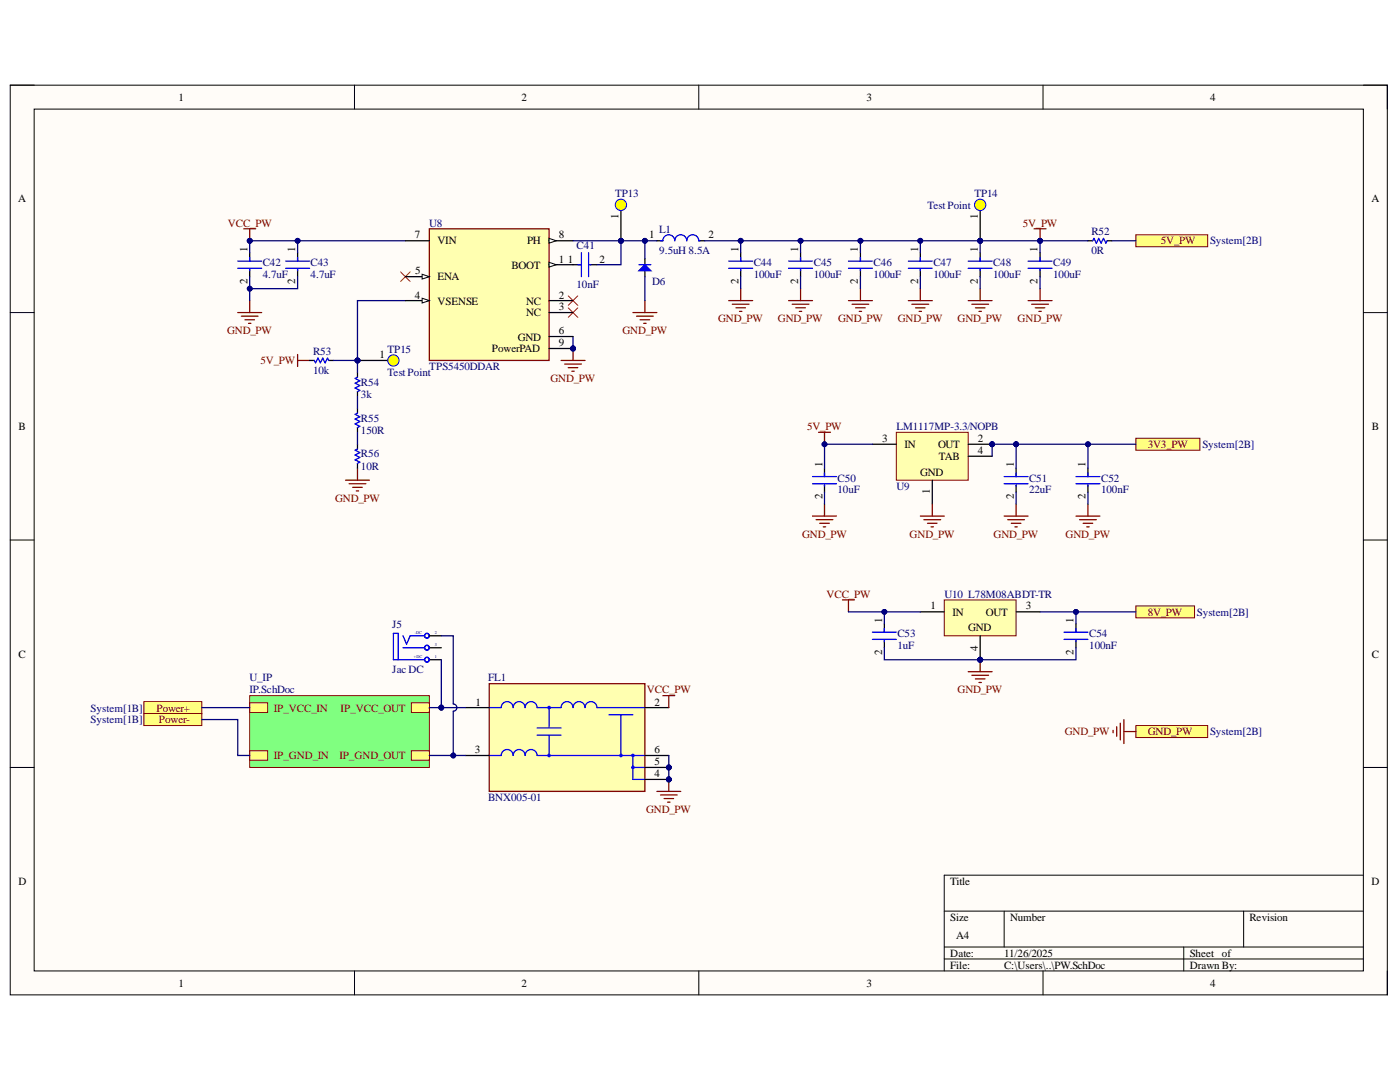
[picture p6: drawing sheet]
<svg xmlns="http://www.w3.org/2000/svg" width="279mm" height="216mm" viewBox="0 0 279 216" stroke-linecap="round" stroke-linejoin="round" font-family="sans-serif">
<defs><g id="words">
<g font-size="2.2">
<text x="35.6" y="20.1">1</text>
<text x="104.1" y="20.1">2</text>
<text x="172.9" y="20.1">3</text>
<text x="241.5" y="20.1">4</text>
<text x="3.6" y="40.4">A</text>
<text x="273.7" y="40.4">A</text>
<text x="82.8" y="47.6">7</text>
<text x="111.5" y="47.6">8</text>
<text x="123.4" y="43.6" transform="rotate(-90 123.4 43.6)">1</text>
<text x="129.5" y="47.6">1</text>
<text x="141.4" y="47.6">2</text>
<text x="195.1" y="43.6" transform="rotate(-90 195.1 43.6)">1</text>
<text x="49.4" y="50.2" transform="rotate(-90 49.4 50.2)">1</text>
<text x="58.9" y="50.2" transform="rotate(-90 58.9 50.2)">1</text>
<text x="87.3" y="48.8">VIN</text>
<text x="102.1" y="53.6">BOOT</text>
<text x="105.2" y="48.8">PH</text>
<text x="111.5" y="52.4">1</text>
<text x="113.3" y="52.4">1</text>
<text x="119.6" y="52.4">2</text>
<text x="147.4" y="50.2" transform="rotate(-90 147.4 50.2)">1</text>
<text x="159.3" y="50.2" transform="rotate(-90 159.3 50.2)">1</text>
<text x="171.2" y="50.2" transform="rotate(-90 171.2 50.2)">1</text>
<text x="183.2" y="50.2" transform="rotate(-90 183.2 50.2)">1</text>
<text x="195.1" y="50.2" transform="rotate(-90 195.1 50.2)">1</text>
<text x="207.1" y="50.2" transform="rotate(-90 207.1 50.2)">1</text>
<text x="49.4" y="56.7" transform="rotate(-90 49.4 56.7)">2</text>
<text x="58.9" y="56.7" transform="rotate(-90 58.9 56.7)">2</text>
<text x="82.8" y="59.6">4</text>
<text x="82.9" y="54.8">5</text>
<text x="87.3" y="56">ENA</text>
<text x="111.5" y="59.6">2</text>
<text x="147.4" y="56.7" transform="rotate(-90 147.4 56.7)">2</text>
<text x="159.3" y="56.6" transform="rotate(-90 159.3 56.6)">2</text>
<text x="171.2" y="56.7" transform="rotate(-90 171.2 56.7)">2</text>
<text x="183.2" y="56.6" transform="rotate(-90 183.2 56.6)">2</text>
<text x="195.1" y="56.6" transform="rotate(-90 195.1 56.6)">2</text>
<text x="207.1" y="56.6" transform="rotate(-90 207.1 56.6)">2</text>
<text x="87.3" y="60.8">VSENSE</text>
<text x="105" y="60.8">NC</text>
<text x="105" y="63.1">NC</text>
<text x="111.5" y="62">3</text>
<text x="75.8" y="71.5">1</text>
<text x="98.2" y="70.3">PowerPAD</text>
<text x="103.3" y="68">GND</text>
<text x="111.5" y="66.7">6</text>
<text x="111.5" y="69.1">9</text>
<text x="3.7" y="85.8">B</text>
<text x="176" y="88.2">3</text>
<text x="180.5" y="89.4">IN</text>
<text x="187.2" y="89.4">OUT</text>
<text x="195.1" y="88.2">2</text>
<text x="273.8" y="85.8">B</text>
<text x="164.1" y="93.2" transform="rotate(-90 164.1 93.2)">1</text>
<text x="183.6" y="94.9">GND</text>
<text x="187.4" y="91.8">TAB</text>
<text x="195.1" y="90.6">4</text>
<text x="202.3" y="93.2" transform="rotate(-90 202.3 93.2)">1</text>
<text x="216.6" y="93.2" transform="rotate(-90 216.6 93.2)">1</text>
<text x="164.1" y="99.6" transform="rotate(-90 164.1 99.6)">2</text>
<text x="185.6" y="98.5" transform="rotate(-90 185.6 98.5)">1</text>
<text x="202.3" y="99.6" transform="rotate(-90 202.3 99.6)">2</text>
<text x="216.6" y="99.6" transform="rotate(-90 216.6 99.6)">2</text>
<text x="176" y="124.2" transform="rotate(-90 176 124.2)">1</text>
<text x="185.7" y="121.6">1</text>
<text x="190.1" y="122.9">IN</text>
<text x="193.2" y="125.9">GND</text>
<text x="196.8" y="122.9">OUT</text>
<text x="204.7" y="121.6">3</text>
<text x="214.3" y="124.2" transform="rotate(-90 214.3 124.2)">1</text>
<text x="3.7" y="131.2">C</text>
<text x="176" y="130.7" transform="rotate(-90 176 130.7)">2</text>
<text x="195.1" y="129.8" transform="rotate(-90 195.1 129.8)">4</text>
<text x="214.3" y="130.7" transform="rotate(-90 214.3 130.7)">2</text>
<text x="273.8" y="131.2">C</text>
<text x="94.9" y="140.8">1</text>
<text x="130.6" y="140.8">2</text>
<text x="94.8" y="150.3">3</text>
<text x="130.6" y="155.1">4</text>
<text x="130.6" y="152.7">5</text>
<text x="130.6" y="150.3">6</text>
<text x="3.7" y="176.6">D</text>
<text x="189.7" y="176.6">Title</text>
<text x="273.7" y="176.6">D</text>
<text x="189.7" y="183.7">Size</text>
<text x="201.6" y="183.7">Number</text>
<text x="249.3" y="183.7">Revision</text>
<text x="189.7" y="190.9">Date:</text>
<text x="190.8" y="187.4">A4</text>
<text x="200.4" y="190.9">11/26/2025</text>
<text x="237.4" y="190.9">Sheet of</text>
<text x="35.6" y="196.9">1</text>
<text x="104.1" y="196.9">2</text>
<text x="172.9" y="196.9">3</text>
<text x="189.7" y="193.3">File:</text>
<text x="200.4" y="193.3">C:\Users\..\PW.SchDoc</text>
<text x="237.4" y="193.3">Drawn By:</text>
<text x="241.5" y="196.9">4</text>
</g>
<g font-size="2.2" fill="#000080">
<text x="122.8" y="39.3">TP13</text>
<text x="185.1" y="41.7">Test Point</text>
<text x="194.5" y="39.3">TP14</text>
<text x="85.7" y="45.2">U8</text>
<text x="131.6" y="46.4">L1</text>
<text x="217.8" y="46.9">R52</text>
<text x="52.4" y="53.1">C42</text>
<text x="62" y="53.1">C43</text>
<text x="115.1" y="49.8">C41</text>
<text x="131.6" y="50.7">9.5uH 8.5A</text>
<text x="150.4" y="53.1">C44</text>
<text x="162.4" y="53.1">C45</text>
<text x="174.3" y="53.1">C46</text>
<text x="186.3" y="53.1">C47</text>
<text x="198.2" y="53.1">C48</text>
<text x="210.2" y="53.1">C49</text>
<text x="217.8" y="50.7">0R</text>
<text x="241.5" y="48.8">System[2B]</text>
<text x="52.4" y="55.5">4.7uF</text>
<text x="62" y="55.5">4.7uF</text>
<text x="115.1" y="57.4">10nF</text>
<text x="130.1" y="56.9">D6</text>
<text x="150.4" y="55.5">100uF</text>
<text x="162.4" y="55.5">100uF</text>
<text x="174.3" y="55.5">100uF</text>
<text x="186.3" y="55.5">100uF</text>
<text x="198.2" y="55.5">100uF</text>
<text x="210.2" y="55.5">100uF</text>
<text x="62.5" y="70.7">R53</text>
<text x="77.4" y="70.4">TP15</text>
<text x="62.5" y="74.6">10k</text>
<text x="72" y="77">R54</text>
<text x="77.4" y="75.1">Test Point</text>
<text x="85.7" y="73.9">TPS5450DDAR</text>
<text x="72" y="79.4">3k</text>
<text x="72" y="84.2">R55</text>
<text x="72" y="86.5">150R</text>
<text x="178.9" y="85.8">LM1117MP-3.3/NOPB</text>
<text x="240" y="89.4">System[2B]</text>
<text x="72" y="91.3">R56</text>
<text x="72" y="93.7">10R</text>
<text x="167.2" y="96.1">C50</text>
<text x="167.2" y="98.5">10uF</text>
<text x="178.9" y="97.8">U9</text>
<text x="205.4" y="96.1">C51</text>
<text x="205.4" y="98.5">22uF</text>
<text x="219.8" y="96.1">C52</text>
<text x="219.8" y="98.5">100nF</text>
<text x="188.5" y="119.2">U10 L78M08ABDT-TR</text>
<text x="78.3" y="125.2">J5</text>
<text x="238.9" y="122.9">System[2B]</text>
<text x="179.1" y="127.1">C53</text>
<text x="179.1" y="129.6">1uF</text>
<text x="217.4" y="127.1">C54</text>
<text x="217.4" y="129.6">100nF</text>
<text x="49.8" y="136">U_IP</text>
<text x="78.3" y="134.3">Jac DC</text>
<text x="97.4" y="136">FL1</text>
<text x="18.1" y="142">System[1B]</text>
<text x="49.8" y="138.3">IP.SchDoc</text>
<text x="18.1" y="144.3">System[1B]</text>
<text x="241.5" y="146.7">System[2B]</text>
<text x="97.4" y="159.9">BNX005-01</text>
</g>
<g font-size="2.2" fill="#800000">
<text x="45.5" y="45.2">VCC_PW</text>
<text x="204.1" y="45.2">5V_PW</text>
<text x="231.7" y="48.8">5V_PW</text>
<text x="143.3" y="64.3">GND_PW</text>
<text x="155.2" y="64.3">GND_PW</text>
<text x="167.2" y="64.3">GND_PW</text>
<text x="179.2" y="64.3">GND_PW</text>
<text x="191.1" y="64.3">GND_PW</text>
<text x="203.1" y="64.3">GND_PW</text>
<text x="45.3" y="66.7">GND_PW</text>
<text x="124.2" y="66.7">GND_PW</text>
<text x="52" y="72.7">5V_PW</text>
<text x="109.8" y="76.2">GND_PW</text>
<text x="161.1" y="85.8">5V_PW</text>
<text x="229.1" y="89.4">3V3_PW</text>
<text x="66.9" y="100.1">GND_PW</text>
<text x="160.1" y="107.3">GND_PW</text>
<text x="181.5" y="107.3">GND_PW</text>
<text x="198.3" y="107.3">GND_PW</text>
<text x="212.7" y="107.3">GND_PW</text>
<text x="165" y="119.2">VCC_PW</text>
<text x="229.1" y="122.9">8V_PW</text>
<text x="31.2" y="142">Power+</text>
<text x="54.6" y="142">IP_VCC_IN</text>
<text x="68" y="142">IP_VCC_OUT</text>
<text x="129.1" y="138.3">VCC_PW</text>
<text x="191.1" y="138.3">GND_PW</text>
<text x="31.7" y="144.3">Power-</text>
<text x="212.5" y="146.7">GND_PW</text>
<text x="229.1" y="146.7">GND_PW</text>
<text x="54.6" y="151.5">IP_GND_IN</text>
<text x="67.7" y="151.5">IP_GND_OUT</text>
<text x="128.9" y="162.3">GND_PW</text>
</g>
<g font-size=".8" fill="#000080">
<text x="82.6" y="131.2">+DC</text>
<text x="82.8" y="126.4">-DC</text>
<text x="86.8" y="131.2">1</text>
<text x="86.8" y="126.4">2</text>
<text x="86.8" y="128.9">3</text>
</g>
</g></defs>
<path d="M2 17h274.9v181.5h-274.9z" fill-rule="evenodd" fill="#fffcf8"/>
<path d="M2 17h274.9v181.5h-274.9z" fill="none" stroke="#000" stroke-width=".2"/>
<path d="M6.8 21.8h265.3v171.9h-265.3z" fill-rule="evenodd" fill="#fffcf8"/>
<g fill="none" stroke="#000" stroke-width=".2">
<path d="M2 17h4.8M70.7 17v4.8M139.5 17v4.8M208.2 17v4.8M272.1 17h4.8v4.8M6.8 21.8h265.3v171.9h-265.3zM2 62.4h4.8M272.1 62.4h4.8M2 107.8h4.8M272.1 107.8h4.8M2 153.1h4.8M272.1 153.1h4.8"/>
<path d="M272.1 174.6h-83.7v19.1M70.7 193.7v4.8M139.5 193.7v4.8M188.4 181.8h83.7M188.4 189h83.7M188.4 191.4h83.7M200.4 181.8v7.2M208.2 193.7v4.8M236.2 189v4.7M248.2 181.8v7.2M276.9 193.7v4.8"/>
</g>
<g fill="none" stroke="#000" stroke-width=".25">
<path d="M49.8 50.4v1.7M49.8 53.8v1.4M59.4 50.4v1.7M59.4 53.8v1.4M114.4 52.8h1.6M117.7 52.8h1.4M131.1 48h1.2M139.5 48h1.1M147.8 50.4v1.7M147.8 53.8v1.4M159.8 50.4v1.7M159.8 53.8v1.4"/>
<path d="M171.7 50.4v1.7M171.7 53.8v1.4M183.7 50.4v1.7M183.7 53.8v1.4M195.6 50.4v1.7M195.6 53.8v1.4M207.6 50.4v1.7M207.6 53.8v1.4M85.7 131.6h2.4M85.7 129.3h2.4M85.7 126.9h2.4"/>
</g>
<g fill="none" stroke="#00f" stroke-width=".25">
<path d="M47.4 52.1h4.8M47.4 53.5h4.8M49.8 51.4v.7M49.8 53.8v.2M57 52.1h4.8M57 53.5h4.8M59.4 51.4v.7M59.4 53.8v.2M115.3 52.8h.7M116 50.4v4.8M117.5 50.4v4.8M117.7 52.8h.2"/>
<path d="M131.8 48h.5a1.19 1.19 0 0 1 1.2-1.2 1.19 1.19 0 0 1 1.2 1.2 1.2 1.2 0 0 1 1.2-1.2 1.2 1.2 0 0 1 1.2 1.2 1.19 1.19 0 0 1 1.2-1.2 1.19 1.19 0 0 1 1.2 1.2h.2M145.4 52.1h4.8M145.4 53.5h4.8M147.8 51.4v.7M147.8 53.8v.2M157.4 52.1h4.8M157.4 53.5h4.8M159.8 51.4v.7M159.8 53.8v.2M169.3 52.1h4.8M169.3 53.5h4.8M171.7 51.4v.7"/>
<path d="M171.7 53.8v.2M181.3 52.1h4.8M181.3 53.5h4.8M183.7 51.4v.7M183.7 53.8v.2M193.2 52.1h4.8M193.2 53.5h4.8M195.6 51.4v.7M195.6 53.8v.2M205.2 52.1h4.8M205.2 53.5h4.8M207.6 51.4v.7"/>
<path d="M207.6 53.8v.2M79.5 131.6v-5.2h-1v5.2h6.2M80.4 129.3h4.3M80.4 126.9l.7 1.6 .8-1.6h2.8"/>
<circle cx="85.2" cy="131.6" r=".48"/>
<circle cx="85.2" cy="129.2" r=".48"/>
<circle cx="85.2" cy="126.9" r=".48"/>
</g>
<g fill="none" stroke="#800000" stroke-width=".25">
<path d="M49.8 60v2.4M145.4 60h4.8M147.8 57.6v2.4M157.4 60h4.8M159.8 57.6v2.4M169.3 60h4.8M171.7 57.6v2.4M181.3 60h4.8M183.7 57.6v2.4M193.2 60h4.8M195.6 57.6v2.4M205.2 60h4.8"/>
<path d="M206.4 45.7h2.4M207.6 45.7v2.3M207.6 57.6v2.4M47.4 62.4h4.8M48.2 63.1h3.3M48.9 63.8h1.9M49.6 64.5h.5M146.1 60.7h3.4M146.9 61.4h1.9M147.6 62.1h.5M158.1 60.7h3.3M158.8 61.4h1.9"/>
<path d="M159.5 62.1h.5M170 60.7h3.4M170.8 61.4h1.9M171.5 62.1h.5M182 60.7h3.3M182.7 61.4h1.9M183.4 62.1h.5M193.9 60.7h3.4M194.7 61.4h1.9M195.4 62.1h.5M205.9 60.7h3.3M206.6 61.4h1.9"/>
<path d="M207.3 62.1h.5"/>
</g>
<circle cx="207.6" cy="48" r=".48" fill="#000080"/>
<circle cx="207.6" cy="48" r=".48" fill="none" stroke="#000080" stroke-width=".2"/>
<path d="M59.4 70.7v2.4M59.4 71.9h2.4M112 71.9h4.8M112.7 72.6h3.3M113.4 73.4h1.9M114.1 74.1h.5M114.4 69.5v2.4" fill="none" stroke="#800000" stroke-width=".25"/>
<circle cx="114.4" cy="69.5" r=".48" fill="#000080"/>
<circle cx="114.4" cy="69.5" r=".48" fill="none" stroke="#000080" stroke-width=".2"/>
<path d="M48.6 45.7h2.4M49.8 45.7v2.3" fill="none" stroke="#800000" stroke-width=".25"/>
<circle cx="49.8" cy="48" r=".48" fill="#000080"/>
<circle cx="49.8" cy="48" r=".48" fill="none" stroke="#000080" stroke-width=".2"/>
<circle cx="133.5" cy="155.5" r=".48" fill="#000080"/>
<circle cx="133.5" cy="155.5" r=".48" fill="none" stroke="#000080" stroke-width=".2"/>
<circle cx="133.5" cy="153.1" r=".48" fill="#000080"/>
<circle cx="133.5" cy="153.1" r=".48" fill="none" stroke="#000080" stroke-width=".2"/>
<path d="M97.6 136.4h31.1v21.5h-31.1z" fill-rule="evenodd" fill="#ffffb0"/>
<path d="M97.6 136.4h31.1v21.5h-31.1z" fill="none" stroke="#800000" stroke-width=".25"/>
<g fill="none" stroke="#00f" stroke-width=".25">
<path d="M97.6 141.2h2.4a1.19 1.19 0 0 1 1.2-1.2 1.19 1.19 0 0 1 1.2 1.2 1.19 1.19 0 0 1 1.2-1.2 1.19 1.19 0 0 1 1.2 1.2 1.2 1.2 0 0 1 1.2-1.2 1.2 1.2 0 0 1 1.2 1.2h4.8a1.19 1.19 0 0 1 1.2-1.2 1.19 1.19 0 0 1 1.2 1.2 1.2 1.2 0 0 1 1.2-1.2 1.2 1.2 0 0 1 1.2 1.2 1.19 1.19 0 0 1 1.1-1.2 1.19 1.19 0 0 1 1.2 1.2h9.6M97.6 150.7h2.4a1.19 1.19 0 0 1 1.2-1.1 1.19 1.19 0 0 1 1.2 1.1 1.19 1.19 0 0 1 1.2-1.1 1.19 1.19 0 0 1 1.2 1.1 1.2 1.2 0 0 1 1.2-1.1 1.2 1.2 0 0 1 1.2 1.1h21.5M107.2 146.7h4.8M107.2 145.3h4.8M109.6 141.2v3.8M109.6 146.7v4M121.5 142.6h4.8M123.9 142.6v8.1M126.3 150.7v4.8h2.4M126.3 153.1h2.4"/>
<circle cx="109.6" cy="150.7" r=".24"/>
<circle cx="109.6" cy="141.2" r=".24"/>
<circle cx="123.9" cy="150.7" r=".24"/>
<circle cx="126.3" cy="153.1" r=".24"/>
<circle cx="126.3" cy="150.7" r=".24"/>
</g>
<path d="M128.7 155.5h4.8" fill="none" stroke="#000" stroke-width=".25"/>
<circle cx="133.5" cy="155.5" r=".48" fill="#000080"/>
<circle cx="133.5" cy="155.5" r=".48" fill="none" stroke="#000080" stroke-width=".2"/>
<path d="M128.7 153.1h4.8" fill="none" stroke="#000" stroke-width=".25"/>
<circle cx="133.5" cy="153.1" r=".48" fill="#000080"/>
<circle cx="133.5" cy="153.1" r=".48" fill="none" stroke="#000080" stroke-width=".2"/>
<path d="M92.8 150.7h4.8M92.8 141.2h4.8M128.7 150.7h4.8M128.7 141.2h4.8" fill="none" stroke="#000" stroke-width=".25"/>
<path d="M131.1 157.9h4.8M131.8 158.6h3.4M132.5 159.3h1.9M133.5 155.5v2.4M133.2 160.1h.5" fill="none" stroke="#800000" stroke-width=".25"/>
<circle cx="133.5" cy="155.5" r=".48" fill="#000080"/>
<circle cx="133.5" cy="155.5" r=".48" fill="none" stroke="#000080" stroke-width=".2"/>
<path d="M132.3 138.8h2.4M133.5 138.8v2.4" fill="none" stroke="#800000" stroke-width=".25"/>
<path d="M49.8 138.8h35.9v14.3h-35.9z" fill-rule="evenodd" fill="#80ff80"/>
<path d="M49.8 138.8h35.9v14.3h-35.9z" fill="none" stroke="#800000" stroke-width=".2"/>
<path d="M82.1 140.2h3.6v1.9h-3.6z" fill-rule="evenodd" fill="#ffff80"/>
<path d="M82.1 140.2h3.6v1.9h-3.6z" fill="none" stroke="#800000" stroke-width=".2"/>
<path d="M49.8 140.2h3.6v1.9h-3.6z" fill-rule="evenodd" fill="#ffff80"/>
<path d="M49.8 140.2h3.6v1.9h-3.6z" fill="none" stroke="#800000" stroke-width=".2"/>
<path d="M49.8 149.8h3.6v1.9h-3.6z" fill-rule="evenodd" fill="#ffff80"/>
<path d="M49.8 149.8h3.6v1.9h-3.6z" fill="none" stroke="#800000" stroke-width=".2"/>
<path d="M82.1 149.8h3.6v1.9h-3.6z" fill-rule="evenodd" fill="#ffff80"/>
<path d="M82.1 149.8h3.6v1.9h-3.6z" fill="none" stroke="#800000" stroke-width=".2"/>
<path d="M28.7 140h11.6v2.4h-11.6z" fill-rule="evenodd" fill="#ffff80"/>
<path d="M28.7 140h11.6v2.4h-11.6z" fill="none" stroke="#800000" stroke-width=".2"/>
<path d="M28.7 142.4h11.6v2.4h-11.6z" fill-rule="evenodd" fill="#ffff80"/>
<path d="M28.7 142.4h11.6v2.4h-11.6z" fill="none" stroke="#800000" stroke-width=".2"/>
<circle cx="71.3" cy="71.9" r=".48" fill="#000080"/>
<circle cx="71.3" cy="71.9" r=".48" fill="none" stroke="#000080" stroke-width=".2"/>
<path d="M71.3 71.9h7.2" fill="none" stroke="#000" stroke-width=".25"/>
<circle cx="71.3" cy="71.9" r=".48" fill="#000080"/>
<circle cx="71.3" cy="71.9" r=".48" fill="none" stroke="#000080" stroke-width=".2"/>
<circle cx="78.5" cy="71.9" r="1.13" fill="#ff0"/>
<circle cx="78.5" cy="71.9" r="1.13" fill="none" stroke="#00f" stroke-width=".2"/>
<circle cx="123.9" cy="48" r=".48" fill="#000080"/>
<circle cx="123.9" cy="48" r=".48" fill="none" stroke="#000080" stroke-width=".2"/>
<path d="M123.9 40.9v7.1" fill="none" stroke="#000" stroke-width=".25"/>
<circle cx="123.9" cy="48" r=".48" fill="#000080"/>
<circle cx="123.9" cy="48" r=".48" fill="none" stroke="#000080" stroke-width=".2"/>
<circle cx="123.9" cy="40.9" r="1.13" fill="#ff0"/>
<circle cx="123.9" cy="40.9" r="1.13" fill="none" stroke="#00f" stroke-width=".2"/>
<circle cx="195.6" cy="48" r=".48" fill="#000080"/>
<circle cx="195.6" cy="48" r=".48" fill="none" stroke="#000080" stroke-width=".2"/>
<path d="M195.6 40.9v7.1" fill="none" stroke="#000" stroke-width=".25"/>
<circle cx="195.6" cy="48" r=".48" fill="#000080"/>
<circle cx="195.6" cy="48" r=".48" fill="none" stroke="#000080" stroke-width=".2"/>
<circle cx="195.6" cy="40.9" r="1.13" fill="#ff0"/>
<circle cx="195.6" cy="40.9" r="1.13" fill="none" stroke="#00f" stroke-width=".2"/>
<path d="M226.7 46.8h14.3v2.4h-14.3z" fill-rule="evenodd" fill="#ffff80"/>
<path d="M226.7 46.8h14.3v2.4h-14.3z" fill="none" stroke="#800000" stroke-width=".2"/>
<path d="M128.7 60v2.4M126.3 62.4h4.8M127 63.1h3.4M127.7 63.8h2M128.5 64.5h.4M69 95.8h4.7M69.7 96.5h3.3M70.4 97.2h1.9M71.1 98h.5M71.3 93.4v2.4" fill="none" stroke="#800000" stroke-width=".25"/>
<path d="M128.7 51.6v1.2M128.7 54v1.2M217.1 48h1M220.9 48h1" fill="none" stroke="#000" stroke-width=".25"/>
<path d="M218.1 48l.2-.4 .5 .9 .5-.9 .5 .9 .4-.9 .5 .9 .2-.5" fill="none" stroke="#00f" stroke-width=".25"/>
<path d="M127.5 54l1.2-1.2 1.2 1.2z" fill="#00f"/>
<path d="M127.5 54l1.2-1.2 1.2 1.2zM127.5 52.8h2.4" fill="none" stroke="#00f" stroke-width=".25"/>
<path d="M79.9 54.3l2 1.9M81.9 54.3l-2 1.9M113.4 59l1.9 1.9M115.3 59l-1.9 1.9M113.4 61.4l1.9 1.9M115.3 61.4l-1.9 1.9" fill="none" stroke="#f00" stroke-width=".2"/>
<path d="M226.7 87.5h12.8v2.3h-12.8z" fill-rule="evenodd" fill="#ffff80"/>
<path d="M226.7 87.5h12.8v2.3h-12.8z" fill="none" stroke="#800000" stroke-width=".2"/>
<circle cx="198" cy="88.6" r=".48" fill="#000080"/>
<circle cx="198" cy="88.6" r=".48" fill="none" stroke="#000080" stroke-width=".2"/>
<path d="M178.9 86.3h14.3v9.5h-14.3z" fill-rule="evenodd" fill="#ffffb0"/>
<path d="M178.9 86.3h14.3v9.5h-14.3z" fill="none" stroke="#800000" stroke-width=".2"/>
<path d="M174.1 88.6h4.8M193.2 88.6h4.8" fill="none" stroke="#000" stroke-width=".25"/>
<circle cx="198" cy="88.6" r=".48" fill="#000080"/>
<circle cx="198" cy="88.6" r=".48" fill="none" stroke="#000080" stroke-width=".2"/>
<path d="M186.1 95.8v4.8M193.2 91h4.8M217.1 93.4v1.7M217.1 96.8v1.4" fill="none" stroke="#000" stroke-width=".25"/>
<g fill="none" stroke="#800000" stroke-width=".25">
<path d="M163.4 86.3h2.3M164.5 86.3v2.3M183.7 103h4.7M184.4 103.7h3.3M185.1 104.4h1.9M185.8 105.1h.5M186.1 100.6v2.4M200.4 103h4.8M201.1 103.7h3.4M201.8 104.4h1.9M202.5 105.1h.5M202.8 100.6v2.4"/>
<path d="M214.7 103h4.8M215.5 103.7h3.3M216.2 104.4h1.9M216.9 105.1h.5M217.1 100.6v2.4"/>
</g>
<path d="M214.7 95.1h4.8M214.7 96.5h4.8M217.1 94.4v.7M217.1 96.8v.2" fill="none" stroke="#00f" stroke-width=".25"/>
<circle cx="164.5" cy="88.6" r=".48" fill="#000080"/>
<circle cx="164.5" cy="88.6" r=".48" fill="none" stroke="#000080" stroke-width=".2"/>
<path d="M162.2 103h4.7M162.9 103.7h3.3M163.6 104.4h1.9M164.3 105.1h.5M164.5 100.6v2.4" fill="none" stroke="#800000" stroke-width=".25"/>
<path d="M164.5 93.4v1.7M164.5 96.8v1.4M202.8 93.4v1.7M202.8 96.8v1.4" fill="none" stroke="#000" stroke-width=".25"/>
<path d="M162.2 95.1h4.7M162.2 96.5h4.7M164.5 94.4v.7M164.5 96.8v.2M200.4 95.1h4.8M200.4 96.5h4.8M202.8 94.4v.7M202.8 96.8v.2" fill="none" stroke="#00f" stroke-width=".25"/>
<circle cx="195.6" cy="131.6" r=".48" fill="#000080"/>
<circle cx="195.6" cy="131.6" r=".48" fill="none" stroke="#000080" stroke-width=".2"/>
<path d="M188.4 119.7h14.4v7.2h-14.4z" fill-rule="evenodd" fill="#ffffb0"/>
<path d="M188.4 119.7h14.4v7.2h-14.4z" fill="none" stroke="#800000" stroke-width=".2"/>
<path d="M183.7 122.1h4.7M195.6 126.9v4.7" fill="none" stroke="#000" stroke-width=".25"/>
<circle cx="195.6" cy="131.6" r=".48" fill="#000080"/>
<circle cx="195.6" cy="131.6" r=".48" fill="none" stroke="#000080" stroke-width=".2"/>
<path d="M176.5 124.5v1.6M176.5 127.8v1.5M202.8 122.1h4.8" fill="none" stroke="#000" stroke-width=".25"/>
<path d="M174.1 126.1h4.8M174.1 127.6h4.8M176.5 125.4v.7M176.5 127.8v.3" fill="none" stroke="#00f" stroke-width=".25"/>
<path d="M193.2 134h4.8M193.9 134.7h3.4M194.7 135.5h1.9M195.4 136.2h.5M195.6 131.6v2.4" fill="none" stroke="#800000" stroke-width=".25"/>
<circle cx="195.6" cy="131.6" r=".48" fill="#000080"/>
<circle cx="195.6" cy="131.6" r=".48" fill="none" stroke="#000080" stroke-width=".2"/>
<path d="M168.1 119.7h2.4M169.3 119.7v2.4" fill="none" stroke="#800000" stroke-width=".25"/>
<path d="M214.7 124.5v1.6M214.7 127.8v1.5" fill="none" stroke="#000" stroke-width=".25"/>
<path d="M212.3 126.1h4.8M212.3 127.6h4.8M214.7 125.4v.7M214.7 127.8v.3" fill="none" stroke="#00f" stroke-width=".25"/>
<path d="M226.7 120.9h11.7v2.4h-11.7z" fill-rule="evenodd" fill="#ffff80"/>
<path d="M226.7 120.9h11.7v2.4h-11.7z" fill="none" stroke="#800000" stroke-width=".2"/>
<path d="M226.7 144.8h14.3v2.4h-14.3z" fill-rule="evenodd" fill="#ffff80"/>
<path d="M226.7 144.8h14.3v2.4h-14.3z" fill="none" stroke="#800000" stroke-width=".2"/>
<path d="M222.1 145.7v.5M222.9 145v1.9M223.6 144.3v3.3M224.3 143.6v4.8M224.3 146h2.4" fill="none" stroke="#800000" stroke-width=".25"/>
<path d="M61.8 71.9h.9M65.6 71.9h1M71.3 74.3v1M71.3 78.1v1M71.3 81.5v.9M71.3 85.3v1M71.3 88.6v1M71.3 92.5v.9" fill="none" stroke="#000" stroke-width=".25"/>
<path d="M62.7 71.9l.3 .5 .5-1 .4 1 .5-1 .5 1 .5-1 .2 .5M71.3 75.3l-.4 .2 .9 .5-.9 .5 .9 .4-.9 .5 .9 .5-.5 .2M71.3 82.4l-.4 .3 .9 .5-.9 .4 .9 .5-.9 .5 .9 .5-.5 .2M71.3 89.6l-.4 .2 .9 .5-.9 .5 .9 .5-.9 .5 .9 .4-.5 .3" fill="none" stroke="#00f" stroke-width=".25"/>
<path d="M49.8 48v2.4" fill="none" stroke="#000080" stroke-width=".25"/>
<circle cx="49.8" cy="48" r=".48" fill="#000080"/>
<circle cx="49.8" cy="48" r=".48" fill="none" stroke="#000080" stroke-width=".2"/>
<path d="M59.4 48v2.4" fill="none" stroke="#000080" stroke-width=".25"/>
<circle cx="59.4" cy="48" r=".48" fill="#000080"/>
<circle cx="59.4" cy="48" r=".48" fill="none" stroke="#000080" stroke-width=".2"/>
<path d="M49.8 55.2v2.4h9.6v-2.4" fill="none" stroke="#000080" stroke-width=".25"/>
<circle cx="49.8" cy="57.6" r=".48" fill="#000080"/>
<circle cx="49.8" cy="57.6" r=".48" fill="none" stroke="#000080" stroke-width=".2"/>
<path d="M195.6 48v2.4" fill="none" stroke="#000080" stroke-width=".25"/>
<circle cx="195.6" cy="48" r=".48" fill="#000080"/>
<circle cx="195.6" cy="48" r=".48" fill="none" stroke="#000080" stroke-width=".2"/>
<path d="M183.7 48v2.4" fill="none" stroke="#000080" stroke-width=".25"/>
<circle cx="183.7" cy="48" r=".48" fill="#000080"/>
<circle cx="183.7" cy="48" r=".48" fill="none" stroke="#000080" stroke-width=".2"/>
<path d="M171.7 48v2.4" fill="none" stroke="#000080" stroke-width=".25"/>
<circle cx="171.7" cy="48" r=".48" fill="#000080"/>
<circle cx="171.7" cy="48" r=".48" fill="none" stroke="#000080" stroke-width=".2"/>
<path d="M159.8 48v2.4" fill="none" stroke="#000080" stroke-width=".25"/>
<circle cx="159.8" cy="48" r=".48" fill="#000080"/>
<circle cx="159.8" cy="48" r=".48" fill="none" stroke="#000080" stroke-width=".2"/>
<path d="M147.8 48v2.4" fill="none" stroke="#000080" stroke-width=".25"/>
<circle cx="147.8" cy="48" r=".48" fill="#000080"/>
<circle cx="147.8" cy="48" r=".48" fill="none" stroke="#000080" stroke-width=".2"/>
<path d="M123.9 48v4.8h-4.8M147.8 55.2v2.4M159.8 55.2v2.4M171.7 55.2v2.4M183.7 55.2v2.4M195.6 55.2v2.4M207.6 55.2v2.4" fill="none" stroke="#000080" stroke-width=".25"/>
<circle cx="123.9" cy="48" r=".48" fill="#000080"/>
<circle cx="123.9" cy="48" r=".48" fill="none" stroke="#000080" stroke-width=".2"/>
<path d="M80.9 60h-9.6v11.9M71.3 79.1v2.4" fill="none" stroke="#000080" stroke-width=".25"/>
<circle cx="71.3" cy="71.9" r=".48" fill="#000080"/>
<circle cx="71.3" cy="71.9" r=".48" fill="none" stroke="#000080" stroke-width=".2"/>
<path d="M66.6 71.9h4.7v2.4" fill="none" stroke="#000080" stroke-width=".25"/>
<circle cx="71.3" cy="71.9" r=".48" fill="#000080"/>
<circle cx="71.3" cy="71.9" r=".48" fill="none" stroke="#000080" stroke-width=".2"/>
<path d="M114.4 67.1v2.4" fill="none" stroke="#000080" stroke-width=".25"/>
<circle cx="114.4" cy="69.5" r=".48" fill="#000080"/>
<circle cx="114.4" cy="69.5" r=".48" fill="none" stroke="#000080" stroke-width=".2"/>
<path d="M114.4 48h16.7" fill="none" stroke="#000080" stroke-width=".25"/>
<circle cx="123.9" cy="48" r=".48" fill="#000080"/>
<circle cx="123.9" cy="48" r=".48" fill="none" stroke="#000080" stroke-width=".2"/>
<circle cx="128.7" cy="48" r=".48" fill="#000080"/>
<circle cx="128.7" cy="48" r=".48" fill="none" stroke="#000080" stroke-width=".2"/>
<path d="M140.7 48h66.9v2.4" fill="none" stroke="#000080" stroke-width=".25"/>
<circle cx="147.8" cy="48" r=".48" fill="#000080"/>
<circle cx="147.8" cy="48" r=".48" fill="none" stroke="#000080" stroke-width=".2"/>
<circle cx="159.8" cy="48" r=".48" fill="#000080"/>
<circle cx="159.8" cy="48" r=".48" fill="none" stroke="#000080" stroke-width=".2"/>
<circle cx="171.7" cy="48" r=".48" fill="#000080"/>
<circle cx="171.7" cy="48" r=".48" fill="none" stroke="#000080" stroke-width=".2"/>
<circle cx="183.7" cy="48" r=".48" fill="#000080"/>
<circle cx="183.7" cy="48" r=".48" fill="none" stroke="#000080" stroke-width=".2"/>
<circle cx="195.6" cy="48" r=".48" fill="#000080"/>
<circle cx="195.6" cy="48" r=".48" fill="none" stroke="#000080" stroke-width=".2"/>
<circle cx="207.6" cy="48" r=".48" fill="#000080"/>
<circle cx="207.6" cy="48" r=".48" fill="none" stroke="#000080" stroke-width=".2"/>
<path d="M49.8 48h31.1" fill="none" stroke="#000080" stroke-width=".25"/>
<circle cx="49.8" cy="48" r=".48" fill="#000080"/>
<circle cx="49.8" cy="48" r=".48" fill="none" stroke="#000080" stroke-width=".2"/>
<circle cx="59.4" cy="48" r=".48" fill="#000080"/>
<circle cx="59.4" cy="48" r=".48" fill="none" stroke="#000080" stroke-width=".2"/>
<path d="M133.5 150.7v4.8" fill="none" stroke="#000080" stroke-width=".25"/>
<circle cx="133.5" cy="153.1" r=".48" fill="#000080"/>
<circle cx="133.5" cy="153.1" r=".48" fill="none" stroke="#000080" stroke-width=".2"/>
<circle cx="133.5" cy="155.5" r=".48" fill="#000080"/>
<circle cx="133.5" cy="155.5" r=".48" fill="none" stroke="#000080" stroke-width=".2"/>
<path d="M88.1 131.6v9.6" fill="none" stroke="#000080" stroke-width=".25"/>
<circle cx="88.1" cy="141.2" r=".48" fill="#000080"/>
<circle cx="88.1" cy="141.2" r=".48" fill="none" stroke="#000080" stroke-width=".2"/>
<path d="M85.7 141.2h2.4" fill="none" stroke="#000080" stroke-width=".25"/>
<circle cx="88.1" cy="141.2" r=".48" fill="#000080"/>
<circle cx="88.1" cy="141.2" r=".48" fill="none" stroke="#000080" stroke-width=".2"/>
<path d="M85.7 150.7h7.1" fill="none" stroke="#000080" stroke-width=".25"/>
<circle cx="90.5" cy="150.7" r=".48" fill="#000080"/>
<circle cx="90.5" cy="150.7" r=".48" fill="none" stroke="#000080" stroke-width=".2"/>
<path d="M49.8 57.6v2.4M40.3 143.6h7.1v7.1h2.4M40.3 141.2h9.5" fill="none" stroke="#000080" stroke-width=".25"/>
<circle cx="49.8" cy="57.6" r=".48" fill="#000080"/>
<circle cx="49.8" cy="57.6" r=".48" fill="none" stroke="#000080" stroke-width=".2"/>
<path d="M88.1 141.2h4.7" fill="none" stroke="#000080" stroke-width=".25"/>
<circle cx="88.1" cy="141.2" r=".48" fill="#000080"/>
<circle cx="88.1" cy="141.2" r=".48" fill="none" stroke="#000080" stroke-width=".2"/>
<path d="M207.6 48h9.5M71.3 86.3v2.3" fill="none" stroke="#000080" stroke-width=".25"/>
<circle cx="207.6" cy="48" r=".48" fill="#000080"/>
<circle cx="207.6" cy="48" r=".48" fill="none" stroke="#000080" stroke-width=".2"/>
<path d="M128.7 48v3.6M221.9 48h4.8" fill="none" stroke="#000080" stroke-width=".25"/>
<circle cx="128.7" cy="48" r=".48" fill="#000080"/>
<circle cx="128.7" cy="48" r=".48" fill="none" stroke="#000080" stroke-width=".2"/>
<path d="M128.7 55.2v4.8M164.5 98.2v2.4M174.1 88.6h-9.5v4.8" fill="none" stroke="#000080" stroke-width=".25"/>
<circle cx="164.5" cy="88.6" r=".48" fill="#000080"/>
<circle cx="164.5" cy="88.6" r=".48" fill="none" stroke="#000080" stroke-width=".2"/>
<path d="M202.8 88.6h-4.8v2.4M202.8 98.2v2.4" fill="none" stroke="#000080" stroke-width=".25"/>
<circle cx="198" cy="88.6" r=".48" fill="#000080"/>
<circle cx="198" cy="88.6" r=".48" fill="none" stroke="#000080" stroke-width=".2"/>
<circle cx="202.8" cy="88.6" r=".48" fill="#000080"/>
<circle cx="202.8" cy="88.6" r=".48" fill="none" stroke="#000080" stroke-width=".2"/>
<path d="M202.8 88.6h23.9" fill="none" stroke="#000080" stroke-width=".25"/>
<circle cx="202.8" cy="88.6" r=".48" fill="#000080"/>
<circle cx="202.8" cy="88.6" r=".48" fill="none" stroke="#000080" stroke-width=".2"/>
<circle cx="217.1" cy="88.6" r=".48" fill="#000080"/>
<circle cx="217.1" cy="88.6" r=".48" fill="none" stroke="#000080" stroke-width=".2"/>
<path d="M202.8 88.6v4.8" fill="none" stroke="#000080" stroke-width=".25"/>
<circle cx="202.8" cy="88.6" r=".48" fill="#000080"/>
<circle cx="202.8" cy="88.6" r=".48" fill="none" stroke="#000080" stroke-width=".2"/>
<path d="M217.1 88.6v4.8" fill="none" stroke="#000080" stroke-width=".25"/>
<circle cx="217.1" cy="88.6" r=".48" fill="#000080"/>
<circle cx="217.1" cy="88.6" r=".48" fill="none" stroke="#000080" stroke-width=".2"/>
<path d="M217.1 98.2v2.4M169.3 122.1h14.4" fill="none" stroke="#000080" stroke-width=".25"/>
<circle cx="176.5" cy="122.1" r=".48" fill="#000080"/>
<circle cx="176.5" cy="122.1" r=".48" fill="none" stroke="#000080" stroke-width=".2"/>
<path d="M176.5 122.1v2.4" fill="none" stroke="#000080" stroke-width=".25"/>
<circle cx="176.5" cy="122.1" r=".48" fill="#000080"/>
<circle cx="176.5" cy="122.1" r=".48" fill="none" stroke="#000080" stroke-width=".2"/>
<path d="M176.5 129.3v2.3h19.1" fill="none" stroke="#000080" stroke-width=".25"/>
<circle cx="195.6" cy="131.6" r=".48" fill="#000080"/>
<circle cx="195.6" cy="131.6" r=".48" fill="none" stroke="#000080" stroke-width=".2"/>
<path d="M207.6 122.1h7.1v2.4" fill="none" stroke="#000080" stroke-width=".25"/>
<circle cx="214.7" cy="122.1" r=".48" fill="#000080"/>
<circle cx="214.7" cy="122.1" r=".48" fill="none" stroke="#000080" stroke-width=".2"/>
<path d="M214.7 129.3v2.3h-19.1" fill="none" stroke="#000080" stroke-width=".25"/>
<circle cx="195.6" cy="131.6" r=".48" fill="#000080"/>
<circle cx="195.6" cy="131.6" r=".48" fill="none" stroke="#000080" stroke-width=".2"/>
<path d="M214.7 122.1h12" fill="none" stroke="#000080" stroke-width=".25"/>
<circle cx="214.7" cy="122.1" r=".48" fill="#000080"/>
<circle cx="214.7" cy="122.1" r=".48" fill="none" stroke="#000080" stroke-width=".2"/>
<path d="M88.1 126.9h2.4v13.6a.72 .72 0 0 1 .7 .7 .72 .72 0 0 1-.7 .7v8.8" fill="none" stroke="#000080" stroke-width=".25"/>
<circle cx="90.5" cy="150.7" r=".48" fill="#000080"/>
<circle cx="90.5" cy="150.7" r=".48" fill="none" stroke="#000080" stroke-width=".2"/>
<circle cx="114.4" cy="69.5" r=".48" fill="#000080"/>
<circle cx="114.4" cy="69.5" r=".48" fill="none" stroke="#000080" stroke-width=".2"/>
<path d="M85.7 45.7h23.9v26.2h-23.9z" fill-rule="evenodd" fill="#ffffb0"/>
<path d="M85.7 45.7h23.9v26.2h-23.9z" fill="none" stroke="#800000" stroke-width=".25"/>
<path d="M80.9 48h4.8M109.6 52.8h4.8" fill="none" stroke="#000" stroke-width=".25"/>
<path d="M109.6 52.3l1.4 .5-1.4 .5z" fill="#f8fcff"/>
<path d="M109.6 52.3l1.4 .5-1.4 .5z" fill="none" stroke="#000" stroke-width=".2"/>
<path d="M80.9 55.2h4.8" fill="none" stroke="#000" stroke-width=".25"/>
<path d="M84.2 54.7l1.5 .5-1.5 .5z" fill="#f8fcff"/>
<path d="M84.2 54.7l1.5 .5-1.5 .5z" fill="none" stroke="#000" stroke-width=".2"/>
<path d="M109.6 48h4.8" fill="none" stroke="#000" stroke-width=".25"/>
<path d="M109.6 47.6l1.4 .4-1.4 .5z" fill="#f8fcff"/>
<path d="M109.6 47.6l1.4 .4-1.4 .5z" fill="none" stroke="#000" stroke-width=".2"/>
<path d="M80.9 60h4.8" fill="none" stroke="#000" stroke-width=".25"/>
<path d="M84.2 59.5l1.5 .5-1.5 .5z" fill="#f8fcff"/>
<path d="M84.2 59.5l1.5 .5-1.5 .5z" fill="none" stroke="#000" stroke-width=".2"/>
<path d="M109.6 60h4.8M109.6 62.4h4.8M109.6 67.1h4.8M109.6 69.5h4.8" fill="none" stroke="#000" stroke-width=".25"/>
<circle cx="114.4" cy="69.5" r=".48" fill="#000080"/>
<circle cx="114.4" cy="69.5" r=".48" fill="none" stroke="#000080" stroke-width=".2"/>
<use href="#words"/>
</svg>
